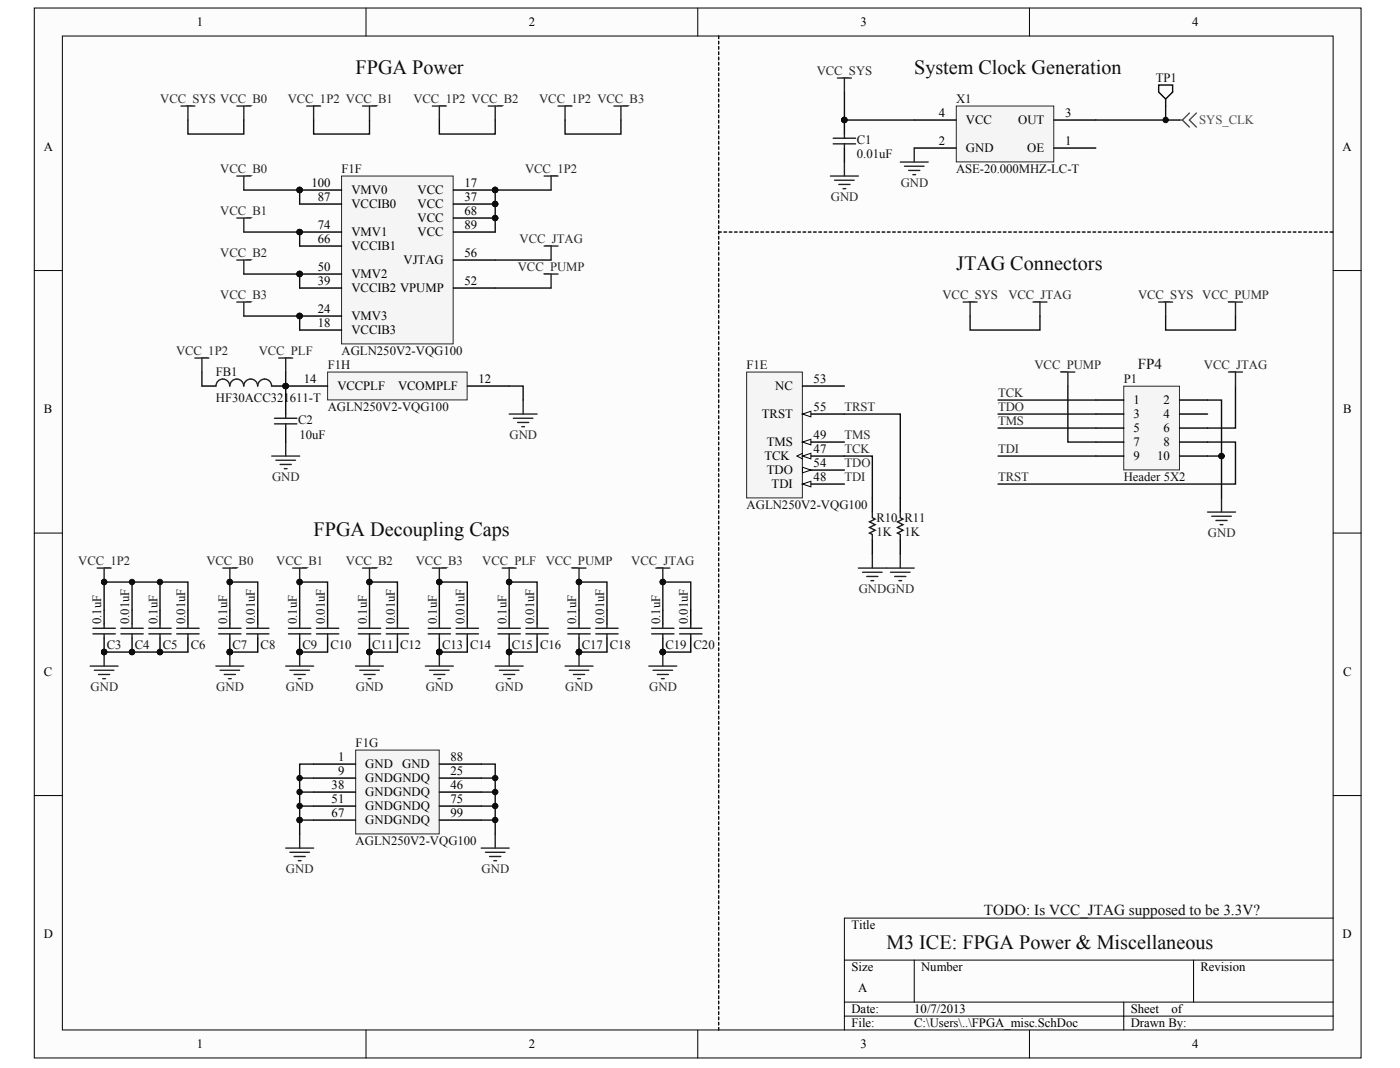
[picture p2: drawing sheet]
<svg xmlns="http://www.w3.org/2000/svg" width="269mm" height="205mm" viewBox="0 0 269 205" stroke-linecap="round" stroke-linejoin="round" font-family="sans-serif">
<defs><g id="words">
<g font-size="3.9" fill="#0e0e0e">
<text x="68.3" y="14.1">FPGA Power</text>
<text x="175.6" y="14.1">System Clock Generation</text>
<text x="183.6" y="51.8">JTAG Connectors</text>
<text x="60.2" y="102.8">FPGA Decoupling Caps</text>
<text x="170.2" y="182.1">M3 ICE: FPGA Power &amp; Miscellaneous</text>
</g>
<g font-size="2.9" fill="#0e0e0e">
<text x="218.5" y="70.8">FP4</text>
<text x="188.9" y="175.6">TODO: Is VCC_JTAG supposed to be 3.3V?</text>
</g>
<g font-size="2.4">
<text x="37.8" y="5.1">1</text>
<text x="101.5" y="5.1">2</text>
<text x="165.2" y="5.1">3</text>
<text x="228.9" y="5.1">4</text>
<text x="180.2" y="22.5">4</text>
<text x="185.5" y="23.9">VCC</text>
<text x="195.5" y="23.9">OUT</text>
<text x="204.5" y="22.5">3</text>
<text x="8.4" y="28.9">A</text>
<text x="180.2" y="27.9">2</text>
<text x="185.5" y="29.2">GND</text>
<text x="197.2" y="29.2">OE</text>
<text x="204.5" y="27.9">1</text>
<text x="257.8" y="28.9">A</text>
<text x="59.8" y="35.9">100</text>
<text x="89.2" y="35.9">17</text>
<text x="61" y="38.6">87</text>
<text x="67.5" y="40">VCCIB0</text>
<text x="67.5" y="37.3">VMV0</text>
<text x="80.2" y="37.3">VCC</text>
<text x="80.2" y="40">VCC</text>
<text x="89.2" y="38.6">37</text>
<text x="89.2" y="41.3">68</text>
<text x="61" y="46.7">66</text>
<text x="61" y="44">74</text>
<text x="67.5" y="45.3">VMV1</text>
<text x="80.2" y="42.7">VCC</text>
<text x="80.2" y="45.3">VCC</text>
<text x="89.2" y="44">89</text>
<text x="61" y="52">50</text>
<text x="67.5" y="48">VCCIB1</text>
<text x="67.5" y="53.4">VMV2</text>
<text x="77.5" y="50.7">VJTAG</text>
<text x="89.2" y="49.4">56</text>
<text x="61" y="54.7">39</text>
<text x="67.5" y="56.1">VCCIB2 VPUMP</text>
<text x="89.2" y="54.7">52</text>
<text x="61" y="62.8">18</text>
<text x="61" y="60.1">24</text>
<text x="67.5" y="64.2">VCCIB3</text>
<text x="67.5" y="61.5">VMV3</text>
<text x="58.3" y="73.6">14</text>
<text x="64.8" y="74.9">VCCPLF</text>
<text x="76.4" y="74.9">VCOMPLF</text>
<text x="91.9" y="73.6">12</text>
<text x="148.8" y="74.9">NC</text>
<text x="156.2" y="73.6">53</text>
<text x="217.6" y="77.6">1</text>
<text x="223.4" y="77.6">2</text>
<text x="8.4" y="79.3">B</text>
<text x="146.3" y="80.3">TRST</text>
<text x="156.2" y="78.9">55</text>
<text x="217.6" y="80.3">3</text>
<text x="217.6" y="83">5</text>
<text x="223.4" y="80.3">4</text>
<text x="223.4" y="83">6</text>
<text x="257.9" y="79.3">B</text>
<text x="146.8" y="88.3">TCK</text>
<text x="147.2" y="85.7">TMS</text>
<text x="156.2" y="87">47</text>
<text x="156.2" y="89.7">54</text>
<text x="156.2" y="84.3">49</text>
<text x="217.6" y="85.7">7</text>
<text x="217.6" y="88.3">9</text>
<text x="222.2" y="88.3">10</text>
<text x="223.4" y="85.7">8</text>
<text x="147.2" y="91">TDO</text>
<text x="148.2" y="93.7">TDI</text>
<text x="156.2" y="92.4">48</text>
<text x="8.4" y="129.7">C</text>
<text x="257.9" y="129.7">C</text>
<text x="64.9" y="146.1">1</text>
<text x="64.9" y="148.8">9</text>
<text x="70.1" y="147.5">GND</text>
<text x="77.2" y="147.5">GND</text>
<text x="86.5" y="146.1">88</text>
<text x="86.5" y="148.8">25</text>
<text x="63.7" y="151.5">38</text>
<text x="63.7" y="154.2">51</text>
<text x="70.1" y="150.1">GNDGNDQ</text>
<text x="70.1" y="152.8">GNDGNDQ</text>
<text x="70.1" y="155.5">GNDGNDQ</text>
<text x="86.5" y="151.5">46</text>
<text x="86.5" y="154.2">75</text>
<text x="63.7" y="156.9">67</text>
<text x="70.1" y="158.2">GNDGNDQ</text>
<text x="86.5" y="156.9">99</text>
<text x="163.5" y="178.3">Title</text>
<text x="8.4" y="180">D</text>
<text x="257.8" y="180">D</text>
<text x="163.5" y="186.4">Size</text>
<text x="164.8" y="190.5">A</text>
<text x="176.9" y="186.4">Number</text>
<text x="230.5" y="186.4">Revision</text>
<text x="163.5" y="194.5">Date:</text>
<text x="163.5" y="197.2">File:</text>
<text x="175.6" y="194.5">10/7/2013</text>
<text x="175.6" y="197.2">C:\Users\..\FPGA_misc.SchDoc</text>
<text x="217.1" y="194.5">Sheet</text>
<text x="217.1" y="197.2">Drawn By:</text>
<text x="224.9" y="194.5">of</text>
<text x="37.8" y="201.2">1</text>
<text x="101.5" y="201.2">2</text>
<text x="165.2" y="201.2">3</text>
<text x="228.9" y="201.2">4</text>
</g>
<g font-size="2.4" fill="#262626">
<text x="156.8" y="14.5">VCC_SYS</text>
<text x="30.8" y="19.8">VCC_SYS VCC_B0</text>
<text x="55.2" y="19.8">VCC_1P2 VCC_B1</text>
<text x="79.4" y="19.8">VCC_1P2 VCC_B2</text>
<text x="103.5" y="19.8">VCC_1P2 VCC_B3</text>
<text x="42.3" y="33.3">VCC_B0</text>
<text x="100.8" y="33.3">VCC_1P2</text>
<text x="172.9" y="35.9">GND</text>
<text x="42.3" y="41.3">VCC_B1</text>
<text x="159.5" y="38.6">GND</text>
<text x="99.8" y="46.7">VCC_JTAG</text>
<text x="42.3" y="49.4">VCC_B2</text>
<text x="99.4" y="52">VCC_PUMP</text>
<text x="42.3" y="57.4">VCC_B3</text>
<text x="181" y="57.4">VCC_SYS</text>
<text x="193.6" y="57.4">VCC_JTAG</text>
<text x="218.5" y="57.4">VCC_SYS VCC_PUMP</text>
<text x="33.8" y="68.2">VCC_1P2</text>
<text x="49.7" y="68.2">VCC_PLF</text>
<text x="198.6" y="70.9">VCC_PUMP</text>
<text x="231.2" y="70.9">VCC_JTAG</text>
<text x="191.6" y="76.3">TCK</text>
<text x="162.1" y="78.9">TRST</text>
<text x="191.6" y="78.9">TDO</text>
<text x="191.6" y="81.6">TMS</text>
<text x="97.8" y="84.3">GND</text>
<text x="162.1" y="87">TCK</text>
<text x="162.1" y="84.3">TMS</text>
<text x="162.1" y="89.7">TDO</text>
<text x="191.6" y="87">TDI</text>
<text x="52.2" y="92.4">GND</text>
<text x="162.1" y="92.4">TDI</text>
<text x="191.6" y="92.4">TRST</text>
<text x="231.9" y="103.1">GND</text>
<text x="15" y="108.5">VCC_1P2</text>
<text x="39.6" y="108.5">VCC_B0</text>
<text x="53" y="108.5">VCC_B1</text>
<text x="66.4" y="108.5">VCC_B2</text>
<text x="79.8" y="108.5">VCC_B3</text>
<text x="92.6" y="108.5">VCC_PLF</text>
<text x="104.8" y="108.5">VCC_PUMP</text>
<text x="121.2" y="108.5">VCC_JTAG</text>
<text x="164.9" y="113.9">GNDGND</text>
<text x="17.4" y="132.7">GND</text>
<text x="41.5" y="132.7">GND</text>
<text x="54.9" y="132.7">GND</text>
<text x="68.3" y="132.7">GND</text>
<text x="81.7" y="132.7">GND</text>
<text x="95.2" y="132.7">GND</text>
<text x="108.5" y="132.7">GND</text>
<text x="124.7" y="132.7">GND</text>
<text x="54.9" y="167.6">GND</text>
<text x="92.5" y="167.6">GND</text>
</g>
<g font-size="2.4" fill="#0e0e0e">
<text x="221.9" y="15.8">TP1</text>
<text x="183.6" y="19.8">X1</text>
<text x="164.5" y="27.6">C1</text>
<text x="65.6" y="33.3">F1F</text>
<text x="164.5" y="30.3">0.01uF</text>
<text x="183.6" y="33.3">ASE-20.000MHZ-LC-T</text>
<text x="62.9" y="70.9">F1H</text>
<text x="65.6" y="68.2">AGLN250V2-VQG100</text>
<text x="143.4" y="70.9">F1E</text>
<text x="41.4" y="72.2">FB1</text>
<text x="41.4" y="77.1">HF30ACC321611-T</text>
<text x="215.8" y="73.6">P1</text>
<text x="57.3" y="81.4">C2</text>
<text x="62.9" y="78.9">AGLN250V2-VQG100</text>
<text x="57.5" y="84.3">10uF</text>
<text x="215.8" y="92.4">Header 5X2</text>
<text x="143.4" y="97.7">AGLN250V2-VQG100</text>
<text x="168.3" y="100.2">R10 R11</text>
<text x="168.3" y="102.8">1K</text>
<text x="173.7" y="102.8">1K</text>
<text x="19.5" y="119.8" transform="rotate(-90 19.5 119.8)">0.1uF</text>
<text x="24.8" y="119.8" transform="rotate(-90 24.8 119.8)">0.01uF</text>
<text x="30.2" y="119.8" transform="rotate(-90 30.2 119.8)">0.1uF</text>
<text x="35.6" y="119.8" transform="rotate(-90 35.6 119.8)">0.01uF</text>
<text x="43.6" y="119.8" transform="rotate(-90 43.6 119.8)">0.1uF</text>
<text x="49" y="119.8" transform="rotate(-90 49 119.8)">0.01uF</text>
<text x="57" y="119.8" transform="rotate(-90 57 119.8)">0.1uF</text>
<text x="62.4" y="119.8" transform="rotate(-90 62.4 119.8)">0.01uF</text>
<text x="70.4" y="119.8" transform="rotate(-90 70.4 119.8)">0.1uF</text>
<text x="75.8" y="119.8" transform="rotate(-90 75.8 119.8)">0.01uF</text>
<text x="83.9" y="119.8" transform="rotate(-90 83.9 119.8)">0.1uF</text>
<text x="89.2" y="119.8" transform="rotate(-90 89.2 119.8)">0.01uF</text>
<text x="97.2" y="119.8" transform="rotate(-90 97.2 119.8)">0.1uF</text>
<text x="102.6" y="119.8" transform="rotate(-90 102.6 119.8)">0.01uF</text>
<text x="110.7" y="119.8" transform="rotate(-90 110.7 119.8)">0.1uF</text>
<text x="116" y="119.8" transform="rotate(-90 116 119.8)">0.01uF</text>
<text x="126.7" y="119.8" transform="rotate(-90 126.7 119.8)">0.1uF</text>
<text x="132.1" y="119.8" transform="rotate(-90 132.1 119.8)">0.01uF</text>
<text x="20.5" y="124.6">C3</text>
<text x="25.9" y="124.6">C4</text>
<text x="31.3" y="124.6">C5</text>
<text x="36.6" y="124.6">C6</text>
<text x="44.6" y="124.6">C7</text>
<text x="50.1" y="124.6">C8</text>
<text x="58.1" y="124.6">C9</text>
<text x="63.4" y="124.6">C10</text>
<text x="71.5" y="124.6">C11</text>
<text x="76.8" y="124.6">C12</text>
<text x="84.9" y="124.6">C13</text>
<text x="90.3" y="124.6">C14</text>
<text x="98.3" y="124.6">C15</text>
<text x="103.7" y="124.6">C16</text>
<text x="111.7" y="124.6">C17</text>
<text x="117.1" y="124.6">C18</text>
<text x="127.8" y="124.6">C19</text>
<text x="133.2" y="124.6">C20</text>
<text x="68.3" y="143.4">F1G</text>
<text x="68.3" y="162.2">AGLN250V2-VQG100</text>
</g>
<text font-size="2.4" fill="#4c4c4c" x="230.2" y="23.9">SYS_CLK</text>
</g></defs>
<g fill="#fcfcfc" stroke="#000" stroke-width=".19">
<path d="M6.6 1.5h254.7v201.5h-254.7z"/>
<path d="M12 6.9h244v190.8h-244z"/>
</g>
<g fill="none" stroke="#000" stroke-width=".19">
<path d="M70.3 1.5v5.4M134 1.5v5.4M197.7 1.5v5.4M6.6 51.9h5.3M256 51.9h5.4M6.6 102.3h5.3M256 102.3h5.4M6.6 152.7h5.3M256 152.7h5.4M256 176.2h-93.9v21.5M70.3 197.7v5.4M134 197.7v5.4"/>
<path d="M162.1 184.3h93.9M162.1 192.3h93.9M162.1 195h93.9M175.5 184.3v8M197.7 197.7v5.4M215.8 192.3v5.4M229.2 184.3v8"/>
</g>
<path d="M143.4 71.4h10.7v24.2h-10.7z" fill="#f5f5f5" stroke="#262626" stroke-width=".19"/>
<path d="M154.1 74.1h8M154.1 87.5h8" fill="none" stroke="#000" stroke-width=".27"/>
<path d="M154.1 87l-1.1 .5 1.1 .6" fill="none" stroke="#000" stroke-width=".19"/>
<path d="M154.1 87.5l1.6-.5v1.1z" fill="#fcfcfc" stroke="#000" stroke-width=".19"/>
<path d="M154.1 92.9h8" fill="none" stroke="#000" stroke-width=".27"/>
<path d="M154.1 92.9l1.6-.5v1z" fill="#fcfcfc" stroke="#000" stroke-width=".19"/>
<path d="M154.1 90.2h8" fill="none" stroke="#000" stroke-width=".27"/>
<path d="M154.1 89.7l1.6 .5-1.6 .5z" fill="#fcfcfc" stroke="#000" stroke-width=".19"/>
<path d="M154.1 84.8h8" fill="none" stroke="#000" stroke-width=".27"/>
<path d="M154.1 84.8l1.6-.5v1.1z" fill="#fcfcfc" stroke="#000" stroke-width=".19"/>
<path d="M154.1 79.5h8" fill="none" stroke="#000" stroke-width=".27"/>
<path d="M154.1 79.5l1.6-.6v1.1z" fill="#fcfcfc" stroke="#000" stroke-width=".19"/>
<path d="M183.6 20.3h18.7v10.8h-18.7z" fill="#f5f5f5" stroke="#262626" stroke-width=".19"/>
<path d="M162.1 23v2.7M162.1 28.4v2.7M175.5 23h8.1M175.5 28.4h8.1M202.4 23h8M202.4 28.4h8M167.5 95.6v2.7M172.9 95.6v2.7M167.5 103.6v2.7M172.9 103.6v2.7" fill="none" stroke="#000" stroke-width=".27"/>
<g fill="none" stroke="#262626" stroke-width=".27">
<path d="M160.8 15h2.7M162.1 15v2.7M159.5 33.8h5.3M160.3 34.6h3.7M161.1 35.4h2.1M161.9 36.2h.5M162.1 31.1v2.7M172.9 31.1h5.3M173.7 31.9h3.7M174.5 32.7h2.1M175.3 33.5h.5M175.5 28.4v2.7"/>
<path d="M184.9 58h2.7M186.3 58v2.7M198.3 58h2.7M199.7 58v2.7M222.5 58h2.7M223.8 58v2.7M235.9 58h2.7M237.2 58v2.7M164.8 109h10.7M165.6 109.8h3.8M166.4 110.6h2.2M167.2 111.4h.6"/>
<path d="M167.5 106.3v2.7M171 109.8h3.7M171.8 110.6h2.1M172.6 111.4h.5M172.9 106.3v2.7"/>
</g>
<path d="M226.5 23h.5M227 23l1.4 1.4M228.4 21.7l-1.4 1.3M229.7 21.7l-1.3 1.3 1.3 1.4" fill="none" stroke="#4c4c4c" stroke-width=".27"/>
<circle cx="162.1" cy="23" r=".52" fill="#0e0e0e" stroke="#0e0e0e" stroke-width=".19"/>
<path d="M160 26.5h4.3M160 27.6h4.3M162.1 25.7v.8M162.1 27.6v.8M167.5 98.3v1l.5 .3-1 .6 1 .5-1 .5 1 .6-1 .5 .5 .3v1M172.9 98.3v1l.5 .3-1.1 .6 1.1 .5-1.1 .5 1.1 .6-1.1 .5 .6 .3v1" fill="none" stroke="#1c1c1c" stroke-width=".27"/>
<path d="M162.1 79.5h10.8v16.1M186.3 60.7v2.6h13.4v-2.6M223.8 60.7v2.6h13.4v-2.6M162.1 87.5h5.4v8.1" fill="none" stroke="#0e0e0e" stroke-width=".27"/>
<path d="M65.6 33.8h21.4v32.2h-21.4z" fill="#f5f5f5" stroke="#262626" stroke-width=".19"/>
<g fill="none" stroke="#000" stroke-width=".27">
<path d="M57.5 36.5h8.1M57.5 39.2h8.1M87 36.5h8.1M87 39.2h8.1M57.5 44.5h8.1M57.5 47.2h8.1M57.5 55.3h8.1M57.5 52.6h8.1M87 41.8h8.1M87 44.5h8.1M87 55.3h8.1M87 49.9h8.1"/>
<path d="M57.5 63.3h8.1M57.5 60.7h8.1"/>
</g>
<g fill="#0e0e0e" stroke="#0e0e0e" stroke-width=".19">
<circle cx="95.1" cy="36.5" r=".52"/>
<circle cx="95.1" cy="39.1" r=".52"/>
<circle cx="95.1" cy="41.8" r=".52"/>
<circle cx="57.5" cy="36.5" r=".52"/>
<circle cx="57.5" cy="44.5" r=".52"/>
<circle cx="57.5" cy="52.6" r=".52"/>
<circle cx="57.5" cy="60.6" r=".52"/>
</g>
<path d="M68.3 144h16v16h-16z" fill="#f5f5f5" stroke="#262626" stroke-width=".19"/>
<g fill="none" stroke="#000" stroke-width=".27">
<path d="M222.5 16.3h2.7v1.4l-1.4 1.3-1.3-1.3zM223.8 19v1.3M20 117.1v2.7M25.4 117.1v2.7M30.7 117.1v2.7M36.1 117.1v2.7M44.1 117.1v2.7M49.5 117.1v2.7M57.5 117.1v2.7M62.9 117.1v2.7M70.9 117.1v2.7M76.3 117.1v2.7"/>
<path d="M84.4 117.1v2.7M89.7 117.1v2.7M97.8 117.1v2.7M103.1 117.1v2.7M111.2 117.1v2.7M116.5 117.1v2.7M127.3 117.1v2.7M132.6 117.1v2.7M20 122.5v2.6M25.4 122.5v2.6M30.7 122.5v2.6M36.1 122.5v2.6"/>
<path d="M44.1 122.5v2.6M49.5 122.5v2.6M57.5 122.5v2.6M62.9 122.5v2.6M70.9 122.5v2.6M76.3 122.5v2.6M84.4 122.5v2.6M89.7 122.5v2.6M97.8 122.5v2.6M103.1 122.5v2.6M111.2 122.5v2.6M116.5 122.5v2.6"/>
<path d="M127.3 122.5v2.6M132.6 122.5v2.6M60.2 146.6h8.1M60.2 149.3h8.1M60.2 152h8.1M60.2 154.7h8.1M60.2 157.4h8.1M84.4 146.6h8M84.4 149.3h8M84.4 152h8M84.4 154.7h8M84.4 157.4h8"/>
</g>
<g fill="none" stroke="#262626" stroke-width=".27">
<path d="M34.7 20.3h2.7M36.1 20.3v2.7M45.5 33.8h2.7M45.5 20.3h2.7M46.8 20.3v2.7M46.8 33.8v2.7M58.9 20.3h2.7M60.2 20.3v2.7M69.6 20.3h2.7M70.9 20.3v2.7M83 20.3h2.7M84.4 20.3v2.7"/>
<path d="M93.7 20.3h2.7M95.1 20.3v2.7M104.5 33.8h2.7M105.8 33.8v2.7M107.2 20.3h2.6M108.5 20.3v2.7M117.9 20.3h2.7M119.2 20.3v2.7M45.5 49.9h2.7M45.5 58h2.7M45.5 41.8h2.7M46.8 41.8v2.7"/>
<path d="M46.8 49.9v2.7M46.8 58v2.7M104.5 47.2h2.7M104.5 52.6h2.7M105.8 47.2v2.7M105.8 52.6v2.7M18.7 109h2.6M20 109v2.7M42.8 109h2.7M44.1 109v2.7M56.2 109h2.7M57.5 109v2.7"/>
<path d="M69.6 109h2.7M70.9 109v2.7M83 109h2.7M84.4 109v2.7M96.4 109h2.7M97.8 109v2.7M109.8 109h2.7M111.2 109v2.7M125.9 109h2.7M127.3 109v2.7M17.3 127.8h5.4M18.1 128.6h3.8"/>
<path d="M18.9 129.4h2.2M19.7 130.2h.6M20 125.1v2.7M41.4 127.8h5.4M42.3 128.6h3.7M43.1 129.4h2.1M43.9 130.2h.5M44.1 125.1v2.7M54.9 127.8h5.3M55.7 128.6h3.7M56.5 129.4h2.1M57.3 130.2h.5"/>
<path d="M57.5 125.1v2.7M68.3 127.8h5.3M69.1 128.6h3.7M69.9 129.4h2.1M70.7 130.2h.5M70.9 125.1v2.7M81.7 127.8h5.3M82.5 128.6h3.7M83.3 129.4h2.1M84.1 130.2h.5M84.4 125.1v2.7M95.1 127.8h5.4"/>
<path d="M95.9 128.6h3.7M96.7 129.4h2.1M97.5 130.2h.5M97.8 125.1v2.7M108.5 127.8h5.4M109.3 128.6h3.8M110.1 129.4h2.2M110.9 130.2h.5M111.2 125.1v2.7M124.6 127.8h5.4M125.4 128.6h3.7M126.2 129.4h2.1"/>
<path d="M127 130.2h.5M127.3 125.1v2.7M54.9 162.8h5.3M55.7 163.6h3.7M56.5 164.4h2.1M57.3 165.2h.5M57.5 160.1v2.7M92.4 162.8h5.4M93.2 163.6h3.8M94 164.4h2.2M94.8 165.2h.6M95.1 160.1v2.7"/>
</g>
<g fill="none" stroke="#0e0e0e" stroke-width=".27">
<path d="M162.1 17.7v5.3h13.4M36.1 23v2.7h10.7v-2.7M46.8 36.5h10.7v2.7M60.2 23v2.7h10.7v-2.7M84.4 23v2.7h10.7v-2.7M105.8 36.5h-10.7v8M108.5 23v2.7h10.7v-2.7M210.4 23h16.1M223.8 20.3v2.7M46.8 44.5h10.7v2.7M46.8 52.6h10.7v2.7M95.1 49.9h10.7"/>
<path d="M95.1 55.3h10.7M46.8 60.7h10.7v2.6M20 117.1v-5.4h16.1v5.4M25.4 111.7v5.4M30.7 111.7v5.4M44.1 117.1v-5.4h5.4v5.4M57.5 117.1v-5.4h5.4v5.4M70.9 117.1v-5.4h5.4v5.4M84.4 117.1v-5.4h5.3v5.4M97.8 117.1v-5.4h5.3v5.4M111.2 117.1v-5.4h5.3v5.4M127.3 117.1v-5.4h5.3v5.4"/>
<path d="M20 125.1h16.1M44.1 125.1h5.4M57.5 125.1h5.4M70.9 125.1h5.4M84.4 125.1h5.3M97.8 125.1h5.3M111.2 125.1h5.3M127.3 125.1h5.3M57.5 149.3h2.7M57.5 152h2.7M57.5 154.7h2.7M57.5 157.4v2.7"/>
<path d="M60.2 146.6h-2.7v10.8h2.7M92.4 146.6h2.7v13.5M92.4 149.3h2.7M92.4 152h2.7M92.4 154.7h2.7M92.4 157.4h2.7"/>
</g>
<g fill="#0e0e0e" stroke="#0e0e0e" stroke-width=".19">
<circle cx="57.5" cy="149.3" r=".52"/>
<circle cx="57.5" cy="152" r=".52"/>
<circle cx="57.5" cy="154.7" r=".52"/>
<circle cx="57.5" cy="157.4" r=".52"/>
<circle cx="95.1" cy="149.3" r=".52"/>
<circle cx="95.1" cy="152" r=".52"/>
<circle cx="95.1" cy="154.7" r=".52"/>
<circle cx="95.1" cy="157.4" r=".52"/>
<circle cx="223.8" cy="23" r=".52"/>
<circle cx="20" cy="111.7" r=".52"/>
<circle cx="44.1" cy="111.7" r=".52"/>
<circle cx="57.5" cy="111.7" r=".52"/>
<circle cx="70.9" cy="111.7" r=".52"/>
<circle cx="84.3" cy="111.7" r=".52"/>
<circle cx="97.8" cy="111.7" r=".52"/>
<circle cx="111.2" cy="111.7" r=".52"/>
<circle cx="127.3" cy="111.7" r=".52"/>
<circle cx="20" cy="125.1" r=".52"/>
<circle cx="25.3" cy="125.1" r=".52"/>
<circle cx="30.7" cy="125.1" r=".52"/>
<circle cx="44.1" cy="125.1" r=".52"/>
<circle cx="57.5" cy="125.1" r=".52"/>
<circle cx="70.9" cy="125.1" r=".52"/>
<circle cx="84.3" cy="125.1" r=".52"/>
<circle cx="97.8" cy="125.1" r=".52"/>
<circle cx="111.2" cy="125.1" r=".52"/>
<circle cx="127.3" cy="125.1" r=".52"/>
<circle cx="162.1" cy="23" r=".52"/>
<circle cx="57.5" cy="36.5" r=".52"/>
<circle cx="57.5" cy="44.5" r=".52"/>
<circle cx="57.5" cy="52.6" r=".52"/>
<circle cx="57.5" cy="60.6" r=".52"/>
<circle cx="95.1" cy="36.5" r=".52"/>
<circle cx="25.3" cy="111.7" r=".52"/>
<circle cx="30.7" cy="111.7" r=".52"/>
</g>
<g fill="none" stroke="#1c1c1c" stroke-width=".27">
<path d="M20 119.8v.8M25.4 119.8v.8M30.7 119.8v.8M36.1 119.8v.8M44.1 119.8v.8M49.5 119.8v.8M57.5 119.8v.8M62.9 119.8v.8M70.9 119.8v.8M76.3 119.8v.8M84.4 119.8v.8M89.7 119.8v.8"/>
<path d="M97.8 119.8v.8M103.1 119.8v.8M111.2 119.8v.8M116.5 119.8v.8M127.3 119.8v.8M132.6 119.8v.8M17.8 120.6h4.3M17.8 121.6h4.3M20 121.6v.9M23.2 120.6h4.3M23.2 121.6h4.3M25.4 121.6v.9"/>
<path d="M28.6 120.6h4.3M28.6 121.6h4.3M30.7 121.6v.9M33.9 120.6h4.3M33.9 121.6h4.3M36.1 121.6v.9M42 120.6h4.3M42 121.6h4.3M44.1 121.6v.9M47.3 120.6h4.3M47.3 121.6h4.3M49.5 121.6v.9"/>
<path d="M55.4 120.6h4.3M55.4 121.6h4.3M57.5 121.6v.9M60.8 120.6h4.2M60.8 121.6h4.2M62.9 121.6v.9M68.8 120.6h4.3M68.8 121.6h4.3M70.9 121.6v.9M74.2 120.6h4.3M74.2 121.6h4.3M76.3 121.6v.9"/>
<path d="M82.2 120.6h4.3M82.2 121.6h4.3M84.4 121.6v.9M87.6 120.6h4.3M87.6 121.6h4.3M89.7 121.6v.9M95.6 120.6h4.3M95.6 121.6h4.3M97.8 121.6v.9M101 120.6h4.3M101 121.6h4.3M103.1 121.6v.9"/>
<path d="M109 120.6h4.3M109 121.6h4.3M111.2 121.6v.9M114.4 120.6h4.3M114.4 121.6h4.3M116.5 121.6v.9M125.1 120.6h4.3M125.1 121.6h4.3M127.3 121.6v.9M130.5 120.6h4.3M130.5 121.6h4.3M132.6 121.6v.9"/>
</g>
<path d="M62.9 71.4h26.8v5.3h-26.8z" fill="#f5f5f5" stroke="#262626" stroke-width=".19"/>
<path d="M38.8 74.1h2.6M52.2 74.1h10.7M89.7 74.1h8.1" fill="none" stroke="#000" stroke-width=".27"/>
<circle cx="54.9" cy="74.1" r=".52" fill="#0e0e0e" stroke="#0e0e0e" stroke-width=".19"/>
<g fill="none" stroke="#262626" stroke-width=".27">
<path d="M37.4 68.7h2.7M38.8 68.7v2.7M53.5 68.7h2.7M54.9 68.7v2.7M97.8 79.5h5.3M100.5 76.8v2.7M52.2 87.5h5.3M53 88.3h3.7M53.8 89.1h2.1M54.6 89.9h.5M54.9 84.8v2.7M98.6 80.3h3.7"/>
<path d="M99.4 81.1h2.1M100.2 81.9h.5"/>
</g>
<path d="M38.8 71.4v2.7M54.9 71.4v5.4M97.8 74.1h2.7v2.7" fill="none" stroke="#0e0e0e" stroke-width=".27"/>
<path d="M41.5 74.1a1.31 1.31 0 0 1 1.3-1.4 1.31 1.31 0 0 1 1.3 1.4 1.34 1.34 0 0 1 1.3-1.3 1.34 1.34 0 0 1 1.4 1.3 1.34 1.34 0 0 1 1.3-1.3 1.34 1.34 0 0 1 1.4 1.3 1.34 1.34 0 0 1 1.3-1.3 1.34 1.34 0 0 1 1.3 1.3" fill="none" stroke="#1c1c1c" stroke-width=".27"/>
<path d="M215.8 74.1h10.7v16.1h-10.7z" fill="#f5f5f5" stroke="#262626" stroke-width=".19"/>
<path d="M54.9 76.8v2.7M210.4 76.8h5.4M210.4 79.5h5.4M226.5 76.8h5.4M226.5 79.5h5.4M54.9 82.2v2.6M210.4 82.2h5.4M210.4 84.8h5.4M210.4 87.5h5.4M226.5 82.2h5.4M226.5 84.8h5.4M226.5 87.5h5.4" fill="none" stroke="#000" stroke-width=".27"/>
<path d="M191.6 76.8h18.8M191.6 79.5h18.8M205 74.1v10.7h5.4M231.9 76.8h2.6v10.7h-2.6M237.2 74.1v8.1h-5.3M191.6 82.2h18.8M191.6 87.5h18.8M231.9 84.8h5.3v8.1h-45.6M234.5 87.5v8.1" fill="none" stroke="#0e0e0e" stroke-width=".27"/>
<path d="M203.7 71.4h2.7M205 71.4v2.7M235.9 71.4h2.7M237.2 71.4v2.7M231.9 98.3h5.3M232.7 99.1h3.7M233.5 99.9h2.1M234.5 95.6v2.7M234.3 100.7h.5" fill="none" stroke="#262626" stroke-width=".27"/>
<circle cx="234.5" cy="87.5" r=".52" fill="#0e0e0e" stroke="#0e0e0e" stroke-width=".19"/>
<path d="M138 6.9v190.8M138 44.5h118" fill="none" stroke="#000" stroke-width=".27" stroke-dasharray=".5 .5"/>
<path d="M54.9 79.5v.8M52.7 80.3h4.3M52.7 81.3h4.3M54.9 81.3v.9" fill="none" stroke="#1c1c1c" stroke-width=".27"/>
<use href="#words"/>
</svg>
